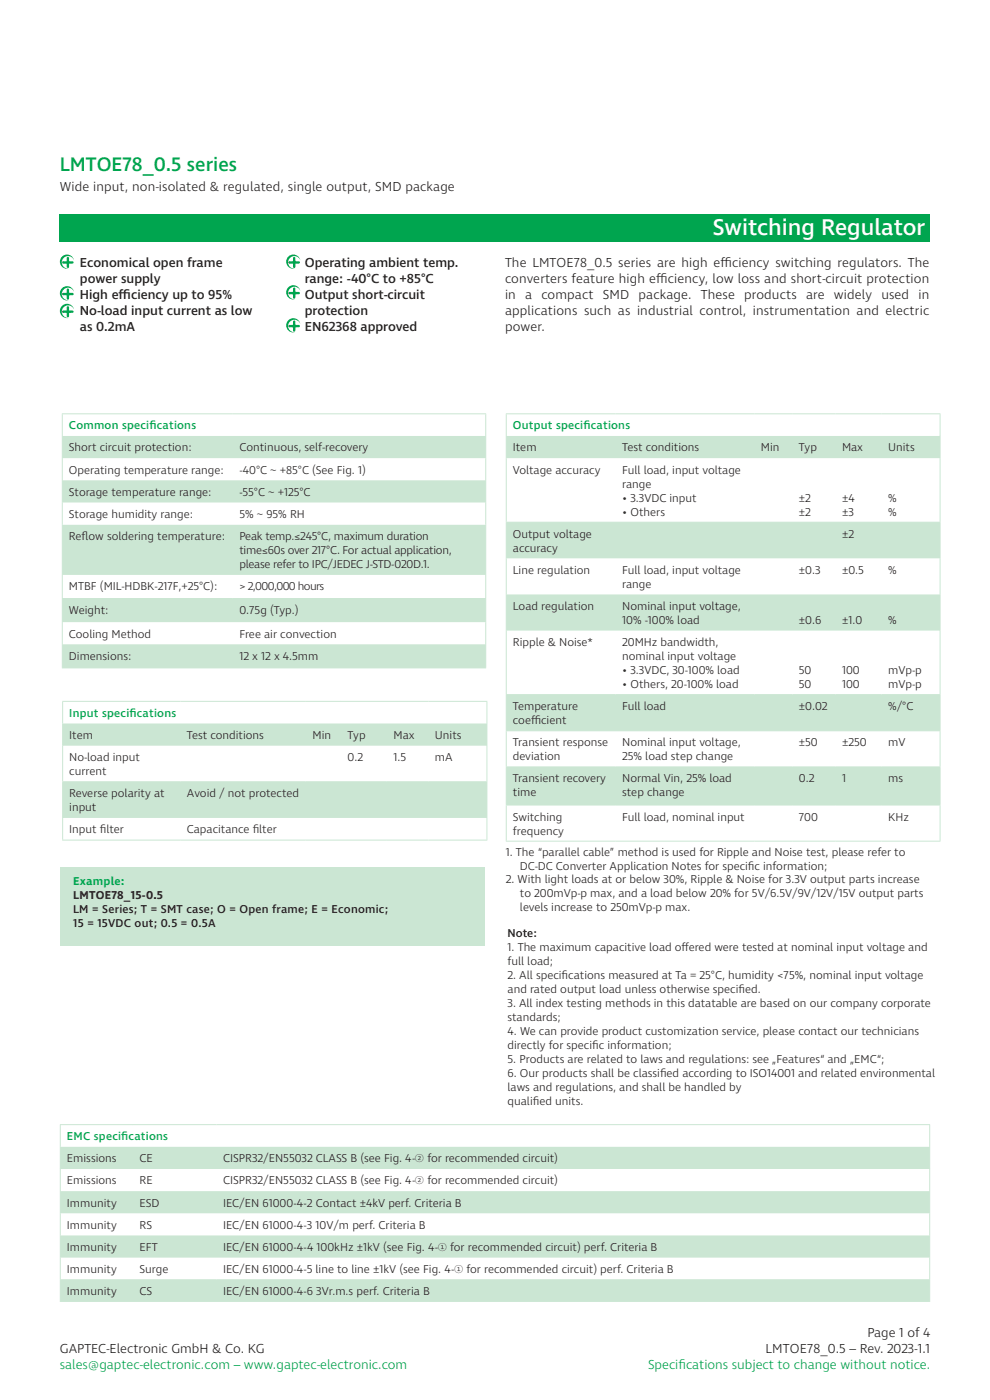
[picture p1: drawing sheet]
<svg xmlns="http://www.w3.org/2000/svg" width="210mm" height="297mm" viewBox="0 0 210 297" stroke-linecap="round" stroke-linejoin="round" font-family="sans-serif">
<defs><g id="words">
<text font-size="4.9" fill="#fff" x="151.2" y="49.9">Switching Regulator</text>
<text font-size="4.2" fill="#00a54f" x="12.7" y="36.3">LMTOE78_0.5 series</text>
<g font-size="2.8" fill="#231f20">
<text x="12.7" y="40.4">Wide input, non-isolated &amp; regulated, single output, SMD package</text>
<text x="16.9" y="56.6">Economical open frame</text>
<text x="16.9" y="60">power supply</text>
<text x="64.7" y="56.6">Operating ambient temp.</text>
<text x="64.7" y="60">range: -40°C to +85°C</text>
<text x="107.1" y="56.6">The LMTOE78_0.5 series are high ef</text>
<text x="152.8" y="56.6">f</text>
<text x="152.8" y="56.6">iciency switching regulators. The</text>
<text x="16.9" y="63.3">High ef</text>
<text x="25.2" y="63.3">f</text>
<text x="25.2" y="63.3">iciency up to 95%</text>
<text x="64.7" y="63.3">Output short-circuit</text>
<text x="107.1" y="60">converters feature high ef</text>
<text x="107.1" y="63.4">in a compact SMD package. These products are widely used in</text>
<text x="139.2" y="60">f</text>
<text x="139.2" y="60">iciency, low loss and short-circuit protection</text>
<text x="16.9" y="66.7">No-load input current as low</text>
<text x="16.9" y="70.1">as 0.2mA</text>
<text x="64.7" y="66.7">protection</text>
<text x="64.7" y="70.1">EN62368 approved</text>
<text x="107.1" y="66.8">applications such as industrial control, instrumentation and electric</text>
<text x="107.1" y="70.2">power.</text>
<text x="12.7" y="287">GAPTEC-Electronic GmbH &amp; Co. KG</text>
<text x="162.4" y="287">LMTOE78_0.5 – Rev. 2023-1.1</text>
<text x="184" y="283.6">Page 1 of 4</text>
</g>
<g font-size="2.8" fill="#00a54f">
<text x="12.7" y="290.4">sales@gaptec-electronic.com – www.gaptec-electronic.com</text>
<text x="137.5" y="290.4">Specif</text>
<text x="143.9" y="290.4">ications subject to change without notice.</text>
</g>
<g font-size="2.5" fill="#00a54f">
<text x="14.6" y="91.1">Common specif</text>
<text x="31.7" y="91.1">ications</text>
<text x="108.8" y="91.1">Output specif</text>
<text x="123.8" y="91.1">ications</text>
<text x="14.7" y="152.1">Input specif</text>
<text x="27.5" y="152.1">ications</text>
<text x="15.5" y="187.8">Example:</text>
<text x="14.2" y="241.9">EMC specif</text>
<text x="25.7" y="241.9">ications</text>
</g>
<g font-size="2.5" fill="#231f20">
<text x="14.6" y="95.8">Short circuit protection:</text>
<text x="50.8" y="95.8">Continuous, self-recovery</text>
<text x="108.8" y="95.8">Item</text>
<text x="132" y="95.8">Test conditions</text>
<text x="161.4" y="95.8">Min</text>
<text x="169.5" y="95.8">Typ</text>
<text x="178.6" y="95.8">Max</text>
<text x="188.4" y="95.8">Units</text>
<text x="14.6" y="100.5">Operating temperature range:</text>
<text x="50.8" y="100.5">-40°C ~ +85°C (See Fig. 1)</text>
<text x="108.8" y="100.5">Voltage accuracy</text>
<text x="132" y="100.5">Full load, input voltage</text>
<text x="14.6" y="105.2">Storage temperature range:</text>
<text x="50.8" y="105.2">-55°C ~ +125°C</text>
<text x="132" y="103.4">range</text>
<text x="132" y="106.4">• 3.3VDC input</text>
<text x="169.5" y="106.4">±2</text>
<text x="178.6" y="106.4">±4</text>
<text x="188.4" y="106.4">%</text>
<text x="14.6" y="109.9">Storage humidity range:</text>
<text x="50.8" y="109.9">5% ~ 95% RH</text>
<text x="132" y="109.4">• Others</text>
<text x="169.5" y="109.4">±2</text>
<text x="178.6" y="109.4">±3</text>
<text x="188.4" y="109.4">%</text>
<text x="14.6" y="114.6">Ref</text>
<text x="17.3" y="114.6">low soldering temperature:</text>
<text x="50.8" y="114.6">Peak temp.≤245°C, maximum duration</text>
<text x="50.8" y="117.6">time≤60s over 217°C. For actual application,</text>
<text x="108.8" y="114.1">Output voltage</text>
<text x="108.8" y="117">accuracy</text>
<text x="178.6" y="114.1">±2</text>
<text x="14.6" y="125.3">MTBF (MIL-HDBK-217F,+25°C):</text>
<text x="50.8" y="120.5">please refer to IPC/JEDEC J-STD-020D.1.</text>
<text x="50.8" y="125.3">&gt; 2,000,000 hours</text>
<text x="108.8" y="121.7">Line regulation</text>
<text x="132" y="121.7">Full load, input voltage</text>
<text x="132" y="124.7">range</text>
<text x="169.5" y="121.7">±0.3</text>
<text x="178.6" y="121.7">±0.5</text>
<text x="188.4" y="121.7">%</text>
<text x="14.6" y="130.3">Weight:</text>
<text x="50.8" y="130.3">0.75g (Typ.)</text>
<text x="108.8" y="129.4">Load regulation</text>
<text x="132" y="129.4">Nominal input voltage,</text>
<text x="14.6" y="135.3">Cooling Method</text>
<text x="50.8" y="135.3">Free air convection</text>
<text x="108.8" y="137.1">Ripple &amp; Noise*</text>
<text x="132" y="132.4">10% -100% load</text>
<text x="132" y="137.1">20MHz bandwidth,</text>
<text x="169.5" y="132.4">±0.6</text>
<text x="178.6" y="132.4">±1.0</text>
<text x="188.4" y="132.4">%</text>
<text x="14.6" y="140">Dimensions:</text>
<text x="50.8" y="140">12 x 12 x 4.5mm</text>
<text x="132" y="140">nominal input voltage</text>
<text x="132" y="143">• 3.3VDC, 30-100% load</text>
<text x="169.5" y="143">50</text>
<text x="178.6" y="143">100</text>
<text x="188.4" y="143">mVp-p</text>
<text x="132" y="146">• Others, 20-100% load</text>
<text x="169.5" y="146">50</text>
<text x="178.6" y="146">100</text>
<text x="188.4" y="146">mVp-p</text>
<text x="108.8" y="150.7">Temperature</text>
<text x="108.8" y="153.6">coef</text>
<text x="112.6" y="153.6">f</text>
<text x="112.6" y="153.6">icient</text>
<text x="132" y="150.7">Full load</text>
<text x="169.5" y="150.7">±0.02</text>
<text x="188.4" y="150.7">%/°C</text>
<text x="14.7" y="156.8">Item</text>
<text x="14.7" y="161.5">No-load input</text>
<text x="39.6" y="156.8">Test conditions</text>
<text x="66.3" y="156.8">Min</text>
<text x="73.7" y="156.8">Typ</text>
<text x="73.7" y="161.5">0.2</text>
<text x="83.5" y="156.8">Max</text>
<text x="83.5" y="161.5">1.5</text>
<text x="92.3" y="156.8">Units</text>
<text x="92.3" y="161.5">mA</text>
<text x="108.8" y="158.3">Transient response</text>
<text x="108.8" y="161.3">deviation</text>
<text x="132" y="158.3">Nominal input voltage,</text>
<text x="132" y="161.3">25% load step change</text>
<text x="169.5" y="158.3">±50</text>
<text x="178.6" y="158.3">±250</text>
<text x="188.4" y="158.3">mV</text>
<text x="14.7" y="164.4">current</text>
<text x="108.8" y="166">Transient recovery</text>
<text x="132" y="166">Normal Vin, 25% load</text>
<text x="169.5" y="166">0.2</text>
<text x="178.6" y="166">1</text>
<text x="188.4" y="166">ms</text>
<text x="14.7" y="169.1">Reverse polarity at</text>
<text x="14.7" y="172.1">input</text>
<text x="39.6" y="169.1">Avoid / not protected</text>
<text x="108.8" y="169">time</text>
<text x="132" y="169">step change</text>
<text x="14.7" y="176.8">Input f</text>
<text x="21.2" y="176.8">ilter</text>
<text x="39.6" y="176.8">Capacitance f</text>
<text x="53.6" y="176.8">ilter</text>
<text x="108.8" y="174.1">Switching</text>
<text x="108.8" y="177">frequency</text>
<text x="132" y="174.1">Full load, nominal input</text>
<text x="169.5" y="174.1">700</text>
<text x="188.4" y="174.1">KHz</text>
<text x="107.3" y="181.5">1. The “parallel cable” method is used for Ripple and Noise test, please refer to</text>
<text x="110.3" y="184.5">DC-DC Converter Application Notes for specif</text>
<text x="158.7" y="184.5">ic information;</text>
<text x="15.5" y="190.7">LMTOE78_15-0.5</text>
<text x="107.3" y="187.4">2. With light loads at or below 30%, Ripple &amp; Noise for 3.3V output parts increase</text>
<text x="110.3" y="190.4">to 200mVp-p max, and a load below 20% for 5V/6.5V/9V/12V/15V output parts</text>
<text x="15.5" y="193.7">LM = Series; T = SMT case; O = Open frame; E = Economic;</text>
<text x="15.5" y="196.7">15 = 15VDC out; 0.5 = 0.5A</text>
<text x="110.3" y="193.4">levels increase to 250mVp-p max.</text>
<text x="107.7" y="198.8">Note:</text>
<text x="107.7" y="201.8">1. The maximum capacitive load of</text>
<text x="144.6" y="201.8">fered were tested at nominal input voltage and</text>
<text x="107.7" y="204.7">full load;</text>
<text x="107.7" y="207.7">2. All specif</text>
<text x="119.1" y="207.7">ications measured at Ta = 25°C, humidity &lt;75%, nominal input voltage</text>
<text x="107.7" y="210.6">and rated output load unless otherwise specif</text>
<text x="107.7" y="213.6">3. All index testing methods in this datatable are based on our company corporate</text>
<text x="156.6" y="210.6">ied.</text>
<text x="107.7" y="216.6">standards;</text>
<text x="107.7" y="219.5">4. We can provide product customization service, please contact our technicians</text>
<text x="107.7" y="222.5">directly for specif</text>
<text x="107.7" y="225.5">5. Products are related to laws and regulations: see „Features“ and „EMC“;</text>
<text x="125.6" y="222.5">ic information;</text>
<text x="107.7" y="228.4">6. Our products shall be classif</text>
<text x="107.7" y="231.4">laws and regulations, and shall be handled by</text>
<text x="140" y="228.4">ied according to ISO14001 and related environmental</text>
<text x="107.7" y="234.4">qualif</text>
<text x="113" y="234.4">ied units.</text>
<text x="14.2" y="246.6">Emissions</text>
<text x="14.2" y="251.3">Emissions</text>
<text x="29.6" y="246.6">CE</text>
<text x="29.6" y="251.3">RE</text>
<text x="47.4" y="246.6">CISPR32/EN55032 CLASS B (see Fig. 4-② for recommended circuit)</text>
<text x="47.4" y="251.3">CISPR32/EN55032 CLASS B (see Fig. 4-② for recommended circuit)</text>
<text x="14.2" y="256">Immunity</text>
<text x="29.6" y="256">ESD</text>
<text x="47.4" y="256">IEC/EN 61000-4-2 Contact ±4kV perf. Criteria B</text>
<text x="14.2" y="260.7">Immunity</text>
<text x="29.6" y="260.7">RS</text>
<text x="47.4" y="260.7">IEC/EN 61000-4-3 10V/m perf. Criteria B</text>
<text x="14.2" y="265.4">Immunity</text>
<text x="29.6" y="265.4">EFT</text>
<text x="47.4" y="265.4">IEC/EN 61000-4-4 100kHz ±1kV (see Fig. 4-① for recommended circuit) perf. Criteria B</text>
<text x="14.2" y="270.1">Immunity</text>
<text x="14.2" y="274.8">Immunity</text>
<text x="29.6" y="270.1">Surge</text>
<text x="29.6" y="274.8">CS</text>
<text x="47.4" y="270.1">IEC/EN 61000-4-5 line to line ±1kV (see Fig. 4-① for recommended circuit) perf. Criteria B</text>
<text x="47.4" y="274.8">IEC/EN 61000-4-6 3Vr.m.s perf. Criteria B</text>
</g>
</g></defs>
<g fill="#00a54f">
<path d="M12.7 45.5h184.6v5.9h-184.6z"/>
<path d="M13 54.6a1.51 1.51 0 0 1 1.5-.6 1.51 1.51 0 0 1 1.2 1.1 1.34 1.34 0 0 0-2.4-.1 1.34 1.34 0 0 0 1.2 2 1.51 1.51 0 0 1-1.6-.7 1.51 1.51 0 0 1 .1-1.7z"/>
</g>
<path d="M13.3 55.5l.2-.1v.5l-.3-.2z" fill="#ee1d23"/>
<g fill="#00a54f">
<path d="M13.3 55.5l.8-.1 .1-.7 .2-.2 .3 .2v.7h.7l.2 .3-.2 .2-.7 .1v.6l-.3 .3-.2-.3v-.6l-.9-.1z"/>
<path d="M13 61.3a1.51 1.51 0 0 1 1.5-.6 1.51 1.51 0 0 1 1.2 1.1 1.34 1.34 0 0 0-2.4-.1 1.34 1.34 0 0 0 1.2 2 1.51 1.51 0 0 1-1.6-.7 1.51 1.51 0 0 1 .1-1.7z"/>
</g>
<path d="M13.3 62.2l.2-.1v.5l-.3-.2z" fill="#ee1d23"/>
<g fill="#00a54f">
<path d="M13.3 62.2l.8-.1 .1-.7 .2-.2 .3 .2v.7h.7l.2 .3-.2 .2-.7 .1v.6l-.3 .3-.2-.3v-.6l-.9-.1z"/>
<path d="M13 65.1a1.51 1.51 0 0 1 1.5-.6 1.51 1.51 0 0 1 1.2 1.1 1.34 1.34 0 0 0-2.4-.2 1.34 1.34 0 0 0 1.2 2 1.51 1.51 0 0 1-1.6-.6 1.51 1.51 0 0 1 .1-1.7z"/>
</g>
<path d="M13.3 65.9h.2v.5l-.3-.3z" fill="#ee1d23"/>
<g fill="#00a54f">
<path d="M13.3 65.9h.8l.1-.7 .2-.3 .3 .3v.7h.7l.2 .2-.2 .3h-.7v.7l-.3 .2-.2-.2v-.6l-.9-.2z"/>
<path d="M61 54.6a1.51 1.51 0 0 1 1.5-.6 1.51 1.51 0 0 1 1.2 1.1 1.34 1.34 0 0 0-2.4-.1 1.34 1.34 0 0 0 1.2 2 1.51 1.51 0 0 1-1.6-.7 1.51 1.51 0 0 1 .1-1.7z"/>
</g>
<path d="M61.3 55.5l.2-.1v.5l-.3-.2z" fill="#ee1d23"/>
<g fill="#00a54f">
<path d="M61.3 55.5l.8-.1 .1-.7 .2-.2 .3 .2v.7h.7l.2 .3-.2 .2-.7 .1v.6l-.3 .3-.2-.3v-.6l-.9-.1z"/>
<path d="M61 61.1a1.51 1.51 0 0 1 1.5-.6 1.51 1.51 0 0 1 1.2 1.1 1.34 1.34 0 0 0-2.4-.1 1.34 1.34 0 0 0 1.2 2 1.51 1.51 0 0 1-1.6-.7 1.51 1.51 0 0 1 .1-1.7z"/>
</g>
<path d="M61.3 62l.2-.1v.5l-.3-.2z" fill="#ee1d23"/>
<g fill="#00a54f">
<path d="M61.3 62l.8-.1 .1-.7 .2-.2 .3 .2v.7h.7l.2 .3-.2 .2-.7 .1v.6l-.3 .3-.2-.3v-.6l-.9-.1z"/>
<path d="M61 68.1a1.51 1.51 0 0 1 1.5-.6 1.51 1.51 0 0 1 1.2 1.1 1.34 1.34 0 0 0-2.4-.1 1.34 1.34 0 0 0 1.2 2 1.51 1.51 0 0 1-1.6-.7 1.51 1.51 0 0 1 .1-1.7z"/>
</g>
<path d="M61.3 69l.2-.1v.5l-.3-.2z" fill="#ee1d23"/>
<path d="M61.3 69l.8-.1 .1-.7 .2-.2 .3 .2v.7h.7l.2 .3-.2 .2-.7 .1v.6l-.3 .3-.2-.3v-.6l-.9-.1z" fill="#00a54f"/>
<g fill="#cbe6d3">
<path d="M12.7 184h90v16.6h-90z"/>
<path d="M13.2 92.5h36.2v4.7h-36.2zM49.4 92.5h53.6v4.7h-53.6zM13.2 101.9h36.2v4.7h-36.2zM49.4 101.9h53.6v4.7h-53.6zM13.2 111.3h36.2v10.7h-36.2zM49.4 111.3h53.6v10.7h-53.6zM13.2 127h36.2v5h-36.2zM49.4 127h53.6v5h-53.6zM13.2 136.7h36.2v5h-36.2zM49.4 136.7h53.6v5h-53.6z"/>
</g>
<path d="M13.1 87.8h90M13.2 87.9v39M103 87.9v39M13.1 127h90M13.2 127.1v14.5M103 127.1v14.5M13.1 141.7h90" fill="none" stroke="#cbe6d3" stroke-width=".21"/>
<path d="M107.4 92.5h23.2v4.7h-23.2zM130.6 92.5h29.4v4.7h-29.4zM160 92.5h8v4.7h-8zM168 92.5h9.2v4.7h-9.2zM177.2 92.5h9.8v4.7h-9.8zM187 92.5h12.4v4.7h-12.4zM107.4 110.8h23.2v7.6h-23.2zM130.6 110.8h29.4v7.6h-29.4zM160 110.8h8v7.6h-8zM168 110.8h9.2v7.6h-9.2zM177.2 110.8h9.8v7.6h-9.8zM187 110.8h12.4v7.6h-12.4zM107.4 126.1h23.2v7.7h-23.2zM130.6 126.1h29.4v7.7h-29.4zM160 126.1h8v7.7h-8zM168 126.1h9.2v7.7h-9.2zM177.2 126.1h9.8v7.7h-9.8zM187 126.1h12.4v7.7h-12.4zM107.4 147.4h23.2v7.6h-23.2zM130.6 147.4h29.4v7.6h-29.4zM160 147.4h8v7.6h-8zM168 147.4h9.2v7.6h-9.2zM177.2 147.4h9.8v7.6h-9.8zM187 147.4h12.4v7.6h-12.4zM107.4 162.7h23.2v8.1h-23.2zM130.6 162.7h29.4v8.1h-29.4zM160 162.7h8v8.1h-8zM168 162.7h9.2v8.1h-9.2zM177.2 162.7h9.8v8.1h-9.8zM187 162.7h12.4v8.1h-12.4z" fill="#cbe6d3"/>
<g fill="none" stroke="#cbe6d3" stroke-width=".21">
<path d="M107.3 87.8h92.2M107.4 87.9v22.8M199.4 87.9v22.8M107.3 110.8h92.2M107.4 110.9v36.4M199.4 110.9v36.4M107.3 147.4h92.2M107.3 155h92.2M107.4 147.5v7.4M107.4 155.1v7.5M199.4 147.5v7.4M199.4 155.1v7.5"/>
<path d="M107.3 162.7h92.2M107.3 178.4h92.2M107.3 170.8h92.2M107.4 162.8v7.9M107.4 170.9v7.5M199.4 162.8v7.9M199.4 170.9v7.5"/>
</g>
<path d="M13.3 153.5h24.9v4.7h-24.9zM38.2 153.5h26.7v4.7h-26.7zM64.9 153.5h7.4v4.7h-7.4zM72.3 153.5h9.8v4.7h-9.8zM82.1 153.5h8.7v4.7h-8.7zM90.9 153.5h12.4v4.7h-12.4zM13.3 165.9h24.9v7.6h-24.9zM38.2 165.9h26.7v7.6h-26.7zM64.9 165.9h7.4v7.6h-7.4zM72.3 165.9h9.8v7.6h-9.8zM82.1 165.9h8.7v7.6h-8.7zM90.9 165.9h12.4v7.6h-12.4z" fill="#cbe6d3"/>
<path d="M13.2 148.8h90.2M13.3 148.9v16.9M103.3 148.9v16.9M13.2 165.9h90.2M13.2 178.2h90.2M13.3 165.9v12.2M103.3 165.9v12.2" fill="none" stroke="#cbe6d3" stroke-width=".21"/>
<path d="M12.8 243.3h15.4v4.7h-15.4zM28.2 243.3h17.8v4.7h-17.8zM46 243.3h151.2v4.7h-151.2zM12.8 252.7h15.4v4.7h-15.4zM28.2 252.7h17.8v4.7h-17.8zM46 252.7h151.2v4.7h-151.2zM12.8 262.1h15.4v4.7h-15.4zM28.2 262.1h17.8v4.7h-17.8zM46 262.1h151.2v4.7h-151.2zM12.8 271.5h15.4v4.7h-15.4zM28.2 271.5h17.8v4.7h-17.8zM46 271.5h151.2v4.7h-151.2z" fill="#cbe6d3"/>
<path d="M12.7 238.6h184.6M12.8 238.7v32.7M197.2 238.7v32.7M12.7 271.5h184.6M12.8 271.6v4.6M197.2 271.6v4.6" fill="none" stroke="#cbe6d3" stroke-width=".21"/>
<use href="#words"/>
</svg>
